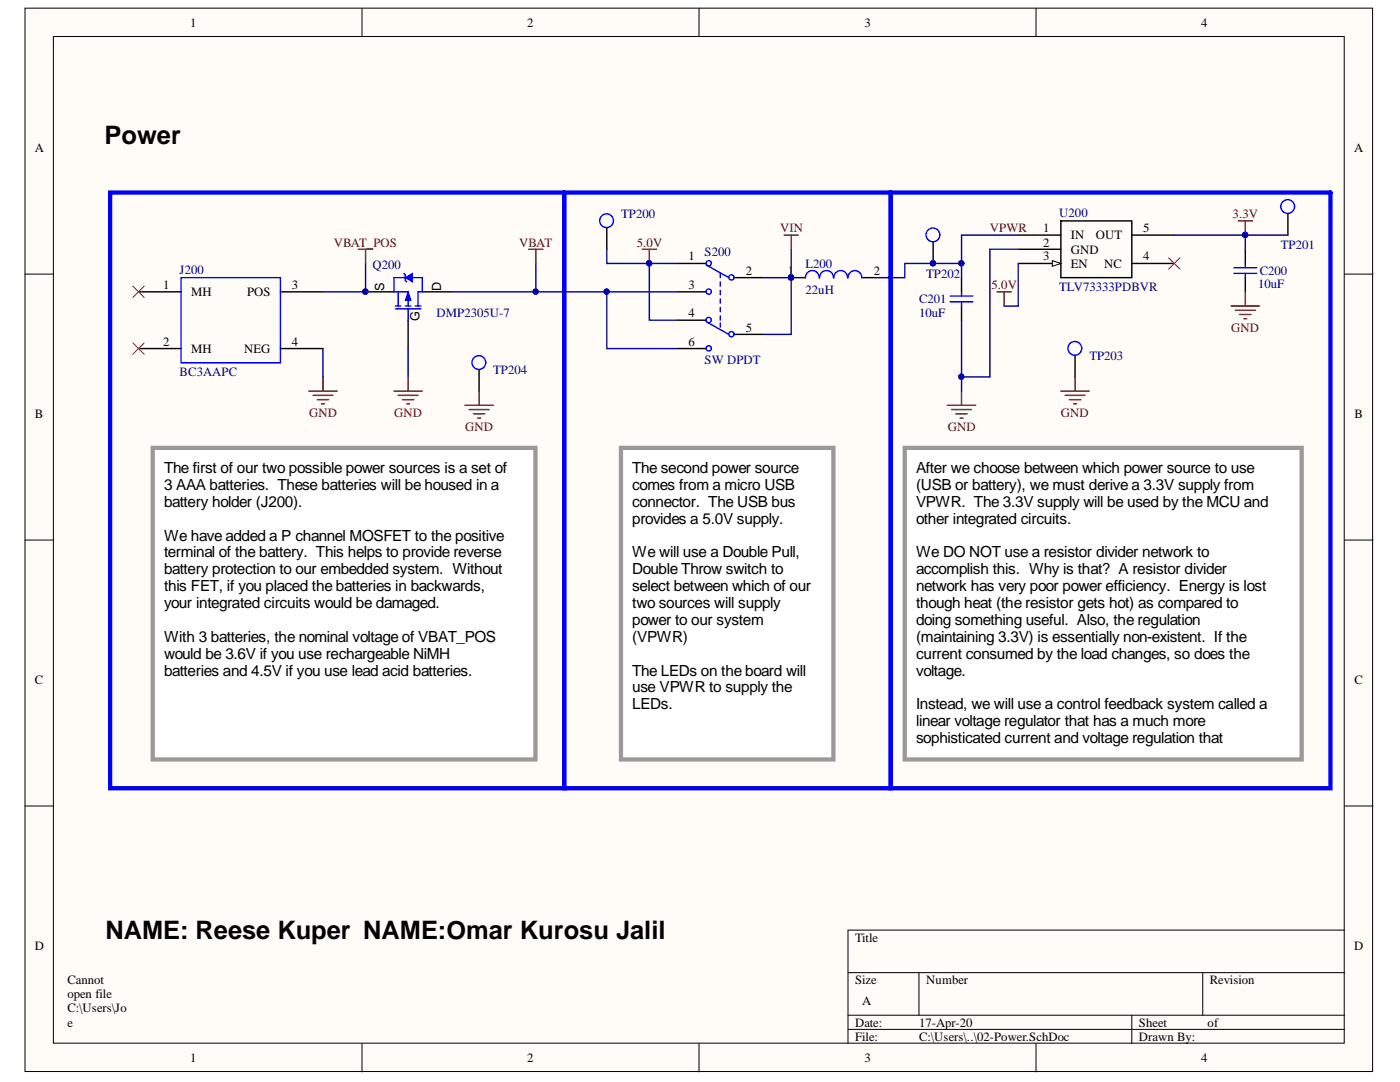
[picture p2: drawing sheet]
<svg xmlns="http://www.w3.org/2000/svg" width="279mm" height="216mm" viewBox="0 0 279 216" stroke-linecap="round" stroke-linejoin="round" font-family="sans-serif">
<defs><g id="words">
<g font-size="5.1">
<text x="20.9" y="28.8">Power</text>
<text x="21.1" y="187.4">NAME: Reese Kuper NAME:Omar Kurosu Jalil</text>
</g>
<g font-size="3.1">
<text x="32.7" y="94.4">The first of our two possible power sources is a set of</text>
<text x="126.2" y="94.4">The second power source</text>
<text x="182.8" y="94.4">After we choose between which power source to use</text>
<text x="32.7" y="97.8">3 AAA batteries. These batteries will be housed in a</text>
<text x="32.7" y="101.1">battery holder (J200).</text>
<text x="126.2" y="97.8">comes from a micro USB</text>
<text x="126.2" y="101.1">connector. The USB bus</text>
<text x="182.8" y="97.8">(USB or battery), we must derive a 3.3V supply from</text>
<text x="182.8" y="101.1">VPWR. The 3.3V supply will be used by the MCU and</text>
<text x="32.7" y="107.9">We have added a P channel MOSFET to the positive</text>
<text x="126.2" y="104.5">provides a 5.0V supply.</text>
<text x="182.8" y="104.5">other integrated circuits.</text>
<text x="32.7" y="111.2">terminal of the battery. This helps to provide reverse</text>
<text x="126.2" y="111.2">We will use a Double Pull,</text>
<text x="182.8" y="111.2">We DO NOT use a resistor divider network to</text>
<text x="32.7" y="114.6">battery protection to our embedded system. Without</text>
<text x="32.7" y="118">this FET, if you placed the batteries in backwards,</text>
<text x="126.2" y="114.6">Double Throw switch to</text>
<text x="126.2" y="118">select between which of our</text>
<text x="182.8" y="114.6">accomplish this. Why is that? A resistor divider</text>
<text x="182.8" y="118">network has very poor power efficiency. Energy is lost</text>
<text x="32.7" y="121.3">your integrated circuits would be damaged.</text>
<text x="126.2" y="121.3">two sources will supply</text>
<text x="126.2" y="124.7">power to our system</text>
<text x="182.8" y="121.3">though heat (the resistor gets hot) as compared to</text>
<text x="182.8" y="124.7">doing something useful. Also, the regulation</text>
<text x="32.7" y="128.1">With 3 batteries, the nominal voltage of VBAT_POS</text>
<text x="32.7" y="131.4">would be 3.6V if you use rechargeable NiMH</text>
<text x="126.2" y="128.1">(VPWR)</text>
<text x="182.8" y="128.1">(maintaining 3.3V) is essentially non-existent. If the</text>
<text x="182.8" y="131.4">current consumed by the load changes, so does the</text>
<text x="32.7" y="134.8">batteries and 4.5V if you use lead acid batteries.</text>
<text x="126.2" y="134.8">The LEDs on the board will</text>
<text x="182.8" y="134.8">voltage.</text>
<text x="126.2" y="138.2">use VPWR to supply the</text>
<text x="126.2" y="141.5">LEDs.</text>
<text x="182.8" y="141.5">Instead, we will use a control feedback system called a</text>
<text x="182.8" y="144.9">linear voltage regulator that has a much more</text>
<text x="182.8" y="148.3">sophisticated current and voltage regulation that</text>
<text x="182.8" y="151.7">provides better power efficiency.</text>
</g>
<g font-size="2.5">
<text x="38" y="5.3">1</text>
<text x="105.2" y="5.3">2</text>
<text x="172.5" y="5.3">3</text>
<text x="239.7" y="5.3">4</text>
<text x="6.9" y="30.4">A</text>
<text x="270.3" y="30.4">A</text>
<text x="208.2" y="46.3">1</text>
<text x="213.7" y="47.8">IN</text>
<text x="218.7" y="47.8">OUT</text>
<text x="228.1" y="46.3">5</text>
<text x="137.4" y="52">1</text>
<text x="208.2" y="49.2">2</text>
<text x="208.2" y="52">3</text>
<text x="213.7" y="50.6">GND</text>
<text x="213.7" y="53.4">EN</text>
<text x="220.4" y="53.4">NC</text>
<text x="228.1" y="52">4</text>
<text x="32.6" y="57.6">1</text>
<text x="38.1" y="59.1">MH</text>
<text x="49.3" y="59.1">POS</text>
<text x="58.3" y="57.6">3</text>
<text x="76.7" y="58" transform="rotate(-90 76.7 58)">S</text>
<text x="88" y="58" transform="rotate(-90 88 58)">D</text>
<text x="137.4" y="57.6">3</text>
<text x="148.8" y="54.9">2</text>
<text x="157.2" y="54.9">1</text>
<text x="174.4" y="54.9">2</text>
<text x="83.7" y="64.1" transform="rotate(-90 83.7 64.1)">G</text>
<text x="137.4" y="63.3">4</text>
<text x="32.6" y="69">2</text>
<text x="38.1" y="70.4">MH</text>
<text x="48.7" y="70.4">NEG</text>
<text x="58.3" y="69">4</text>
<text x="137.4" y="69">6</text>
<text x="148.8" y="66.2">5</text>
<text x="6.9" y="83.5">B</text>
<text x="270.3" y="83.5">B</text>
<text x="6.9" y="136.6">C</text>
<text x="270.3" y="136.6">C</text>
<text x="6.9" y="189.6">D</text>
<text x="170.6" y="187.9">Title</text>
<text x="270.3" y="189.6">D</text>
<text x="13.4" y="196.4">Cannot</text>
<text x="170.6" y="196.4">Size</text>
<text x="184.9" y="196.4">Number</text>
<text x="241.4" y="196.4">Revision</text>
<text x="13.4" y="199.2">open file</text>
<text x="13.4" y="202">C:\Users\Jo</text>
<text x="172.1" y="200.6">A</text>
<text x="13.4" y="204.9">e</text>
<text x="13.4" y="207.6">Krachey\B</text>
<text x="170.6" y="204.9">Date:</text>
<text x="170.6" y="207.6">File:</text>
<text x="183.4" y="204.9">17-Apr-20</text>
<text x="183.4" y="207.6">C:\Users\..\02-Power.SchDoc</text>
<text x="227.3" y="204.9">Sheet</text>
<text x="227.3" y="207.6">Drawn By:</text>
<text x="241" y="204.9">of</text>
<text x="13.4" y="213.3">ECE315\20</text>
<text x="38" y="212">1</text>
<text x="105.2" y="212">2</text>
<text x="172.5" y="212">3</text>
<text x="239.7" y="212">4</text>
</g>
<g font-size="2.5" fill="#000080">
<text x="124" y="43.5">TP200</text>
<text x="211.4" y="43.3">U200</text>
<text x="74.3" y="53.8">Q200</text>
<text x="140.6" y="51.1">S200</text>
<text x="160.8" y="53.4">L200</text>
<text x="255.6" y="49.8">TP201</text>
<text x="35.9" y="54.6">J200</text>
<text x="160.8" y="58.6">22uH</text>
<text x="184.9" y="55.4">TP202</text>
<text x="211.4" y="58">TLV73333PDBVR</text>
<text x="251.1" y="57.4">10uF</text>
<text x="251.4" y="54.9">C200</text>
<text x="87.1" y="63.3">DMP2305U-7</text>
<text x="183.4" y="63.3">10uF</text>
<text x="183.4" y="60.5">C201</text>
<text x="217.4" y="71.8">TP203</text>
<text x="35.9" y="75">BC3AAPC</text>
<text x="98.4" y="74.6">TP204</text>
<text x="140.6" y="72.7">SW DPDT</text>
</g>
<g font-size="2.5" fill="#800000">
<text x="155.7" y="46.3">VIN</text>
<text x="197.5" y="46.3">VPWR</text>
<text x="246" y="43.5">3.3V</text>
<text x="66.6" y="49.2">VBAT_POS</text>
<text x="103.6" y="49.2">VBAT</text>
<text x="127.1" y="49.2">5.0V</text>
<text x="197.9" y="57.6">5.0V</text>
<text x="245.7" y="66.2">GND</text>
<text x="61.7" y="83.2">GND</text>
<text x="78.6" y="83.2">GND</text>
<text x="211.7" y="83.2">GND</text>
<text x="92.8" y="86">GND</text>
<text x="189.2" y="86">GND</text>
</g>
</g></defs>
<g fill="#fffcf8" stroke="#000" stroke-width=".2">
<path d="M5 1.6h268.9v212.2h-268.9z"/>
<path d="M10.7 7.3h257.6v200.9h-257.6z"/>
</g>
<g fill="none" stroke="#000" stroke-width=".2">
<path d="M72.2 1.6v5.7M139.5 1.6v5.7M206.8 1.6v5.7M5 54.7h5.7M268.4 54.7h5.6M5 107.8h5.7M268.4 107.8h5.6M5 160.8h5.7M268.4 160.8h5.6M169.2 194.1h99.2M183.4 194.1v8.5M240 194.1v8.5"/>
<path d="M268.4 185.6h-99.2v22.6M72.2 208.2v5.7M139.5 208.2v5.7M169.2 202.6h99.2M169.2 205.4h99.2M206.8 208.2v5.7M225.9 202.6v5.6"/>
</g>
<path d="M78.6 55.4h2.3M78.6 58.2h2.8v2.9M79.5 58.2v2.9M82.3 55.4h2v2.8M83.4 58.2v2.9M78.9 61.6h5.1M78.9 61.1h1.1M80.9 61.1h1.1M81.4 61.6v2.3M82.9 61.1h1.1" fill="none" stroke="#00f" stroke-width=".28"/>
<path d="M73 58.2h5.6M84.3 58.2h5.6M81.4 63.9v5.7" fill="none" stroke="#000" stroke-width=".28"/>
<circle cx="72.9" cy="58.2" r=".52" fill="#000080" stroke="#000080" stroke-width=".2"/>
<path d="M81.4 58.2l.6 1.7h-1.1z" fill="#00f"/>
<path d="M81.4 58.2l.6 1.7h-1.1z" fill="none" stroke="#00f" stroke-width=".2"/>
<path d="M78.6 55.4v2.8M83.4 58.2h.9" fill="none" stroke="#00f" stroke-width=".28"/>
<path d="M80.9 55.4l1.4-.8v1.7z" fill="#00f"/>
<path d="M80.9 55.4l1.4-.8v1.7z" fill="none" stroke="#00f" stroke-width=".2"/>
<g fill="none" stroke="#00f" stroke-width=".28">
<path d="M80.6 54.6l.3 .2v1.2l.3 .3M140.9 52.9l4.6 2.5M143.8 54.6v.8M143.8 56.3v.8M143.8 57.9v.9M143.8 59.6v.9M140.9 64.2l4.6 2.5M143.8 61.3v.9M143.8 63v.9M143.8 64.5v.8"/>
<circle cx="141.4" cy="58.2" r=".52"/>
<circle cx="141.4" cy="52.5" r=".52"/>
<circle cx="146" cy="55.4" r=".52"/>
<circle cx="141.4" cy="63.9" r=".52"/>
<circle cx="141.4" cy="69.5" r=".52"/>
<circle cx="146" cy="66.7" r=".52"/>
</g>
<g fill="#000080" stroke="#000080" stroke-width=".2">
<circle cx="72.9" cy="58.2" r=".52"/>
<circle cx="129.5" cy="52.5" r=".52"/>
</g>
<path d="M71.5 49.7h2.9M73 49.7v2.9M105.5 49.7h2.9M106.9 49.7v2.9M128.2 49.7h2.8M129.6 49.7v2.9M78.6 78h5.7M79.5 78.9h3.9M80.3 79.7h2.3M81.4 75.2v2.8M81.2 80.6h.5" fill="none" stroke="#800000" stroke-width=".28"/>
<path d="M135.3 52.6h5.6M135.3 58.2h5.6M146.6 55.4h5.6M135.3 63.9h5.6M135.3 69.6h5.6M146.6 66.7h5.6" fill="none" stroke="#000" stroke-width=".28"/>
<path d="M22 38.4h90.6v118.9h-90.6zM177.7 38.4h87.8v118.9h-87.8z" fill="none" stroke="#00f" stroke-width=".85"/>
<g fill="#fff" stroke="#999" stroke-width=".85">
<path d="M30.5 89.4h76.4v62.1h-76.4z"/>
<path d="M123.9 89.4h42.4v62.1h-42.4z"/>
<path d="M180.6 89.4h79.2v62.1h-79.2z"/>
</g>
<path d="M27.6 58.2h8.5M56 58.2h8.5M157.9 55.4h2.8M172.1 55.4h2.8M27.6 69.6h8.5M56 69.6h8.5M95.6 72.4v5.6" fill="none" stroke="#000" stroke-width=".28"/>
<path d="M36.1 55.4h19.9v17h-19.9zM163.5 55.5a1.37 1.37 0 0 0-1.4-1.5 1.37 1.37 0 0 0-1.4 1.5M166.3 55.5a1.37 1.37 0 0 0-1.4-1.5 1.37 1.37 0 0 0-1.3 1.5M169.2 55.5a1.37 1.37 0 0 0-1.4-1.5 1.37 1.37 0 0 0-1.4 1.5M172 55.5a1.37 1.37 0 0 0-1.4-1.5 1.37 1.37 0 0 0-1.4 1.5" fill="none" stroke="#00f" stroke-width=".28"/>
<path d="M156.5 46.9h2.8M157.9 46.9v2.8M61.6 78h5.7M62.5 78.9h3.9M63.3 79.7h2.3M64.5 75.2v2.8M64.2 80.6h.5" fill="none" stroke="#800000" stroke-width=".28"/>
<path d="M26.5 57.1l2.3 2.3M28.8 57.1l-2.3 2.3M26.5 68.4l2.3 2.3M28.8 68.4l-2.3 2.3" fill="none" stroke="#f00" stroke-width=".2"/>
<circle cx="157.9" cy="55.4" r=".52" fill="#000080" stroke="#000080" stroke-width=".2"/>
<path d="M112.6 38.4h65.1v118.9h-65.1z" fill="none" stroke="#00f" stroke-width=".85"/>
<circle cx="95.6" cy="72.3" r="1.37" fill="#fff" stroke="#00f" stroke-width=".28"/>
<path d="M95.6 78v2.9M92.8 80.9h5.6M93.6 81.7h4M94.5 82.6h2.2M95.3 83.4h.6" fill="none" stroke="#800000" stroke-width=".28"/>
<path d="M203.2 46.9h8.5M203.2 49.7h8.5M203.2 52.6h8.5" fill="none" stroke="#000" stroke-width=".28"/>
<path d="M210 52l1.7 .6-1.7 .5z" fill="#fffcf8"/>
<path d="M210 52l1.7 .6-1.7 .5z" fill="none" stroke="#000" stroke-width=".2"/>
<path d="M186.2 46.9v5.7M191.9 55.4v2.8M211.7 44.1h14.2v11.3h-14.2zM225.9 46.9h8.5M225.9 52.6h8.5M248.5 49.7v2.9M248.5 55.4v2.8M191.9 61.1v2.8" fill="none" stroke="#000" stroke-width=".28"/>
<path d="M189.6 59.1h4.6M191.9 58.2v.9M246.3 53.4h4.5M246.3 54.6h4.5M248.5 52.6v.8M248.5 54.6v.8M189.6 60.2h4.6M191.9 60.2v.9" fill="none" stroke="#00f" stroke-width=".28"/>
<path d="M199 58.2h2.8M200.4 58.2v2.9M248.5 58.2v2.9M245.7 61.1h5.7M246.5 61.9h4M247.4 62.8h2.3M248.2 63.6h.6" fill="none" stroke="#800000" stroke-width=".28"/>
<circle cx="186.2" cy="52.5" r=".52" fill="#000080" stroke="#000080" stroke-width=".2"/>
<circle cx="186.2" cy="46.9" r="1.37" fill="#fff" stroke="#00f" stroke-width=".28"/>
<g fill="#000080" stroke="#000080" stroke-width=".2">
<circle cx="186.2" cy="52.5" r=".52"/>
<circle cx="248.5" cy="46.9" r=".52"/>
</g>
<path d="M233.2 51.4l2.3 2.3M235.5 51.4l-2.3 2.3" fill="none" stroke="#f00" stroke-width=".2"/>
<path d="M247.1 44.1h2.8M248.5 44.1v2.8M191.9 78v2.9M189.1 80.9h5.6M189.9 81.7h4M190.8 82.6h2.2M191.6 83.4h.6" fill="none" stroke="#800000" stroke-width=".28"/>
<path d="M257 41.3v5.6" fill="none" stroke="#000" stroke-width=".28"/>
<circle cx="257" cy="41.2" r="1.37" fill="#fff" stroke="#00f" stroke-width=".28"/>
<path d="M121.1 44.1v5.6" fill="none" stroke="#000" stroke-width=".28"/>
<circle cx="121.1" cy="44" r="1.37" fill="#fff" stroke="#00f" stroke-width=".28"/>
<g fill="none" stroke="#000080" stroke-width=".28">
<path d="M73 52.6v5.6h-8.5M89.9 58.2h31.2v11.4h14.2M106.9 52.6v5.6M121.1 49.7v2.9h14.2M121.1 58.2h14.2M129.6 52.6v11.3h5.7M152.2 55.4h5.7M157.9 55.4v11.3h-5.7M157.9 49.7v5.7M191.9 52.6h-11.3v2.8h-5.7M203.2 49.7h-5.6v25.5h-5.7v2.8M203.2 46.9h-11.3v8.5"/>
<path d="M203.2 52.6v8.5h-2.8M234.4 46.9h22.6M248.5 46.9v2.8M64.5 69.6v5.6M81.4 69.6v5.6M191.9 63.9v11.3"/>
</g>
<g fill="#000080" stroke="#000080" stroke-width=".2">
<circle cx="191.9" cy="75.2" r=".52"/>
<circle cx="72.9" cy="58.2" r=".52"/>
<circle cx="106.9" cy="58.2" r=".52"/>
<circle cx="121.1" cy="58.2" r=".52"/>
<circle cx="129.5" cy="52.5" r=".52"/>
<circle cx="157.9" cy="55.4" r=".52"/>
<circle cx="186.2" cy="52.5" r=".52"/>
<circle cx="191.9" cy="52.5" r=".52"/>
<circle cx="248.5" cy="46.9" r=".52"/>
</g>
<path d="M214.5 69.6v5.6" fill="none" stroke="#000" stroke-width=".28"/>
<circle cx="214.5" cy="69.5" r="1.37" fill="#fff" stroke="#00f" stroke-width=".28"/>
<path d="M211.7 78h5.7M212.6 78.9h3.9M213.4 79.7h2.3M214.5 75.2v2.8M214.3 80.6h.5" fill="none" stroke="#800000" stroke-width=".28"/>
<use href="#words"/>
</svg>
